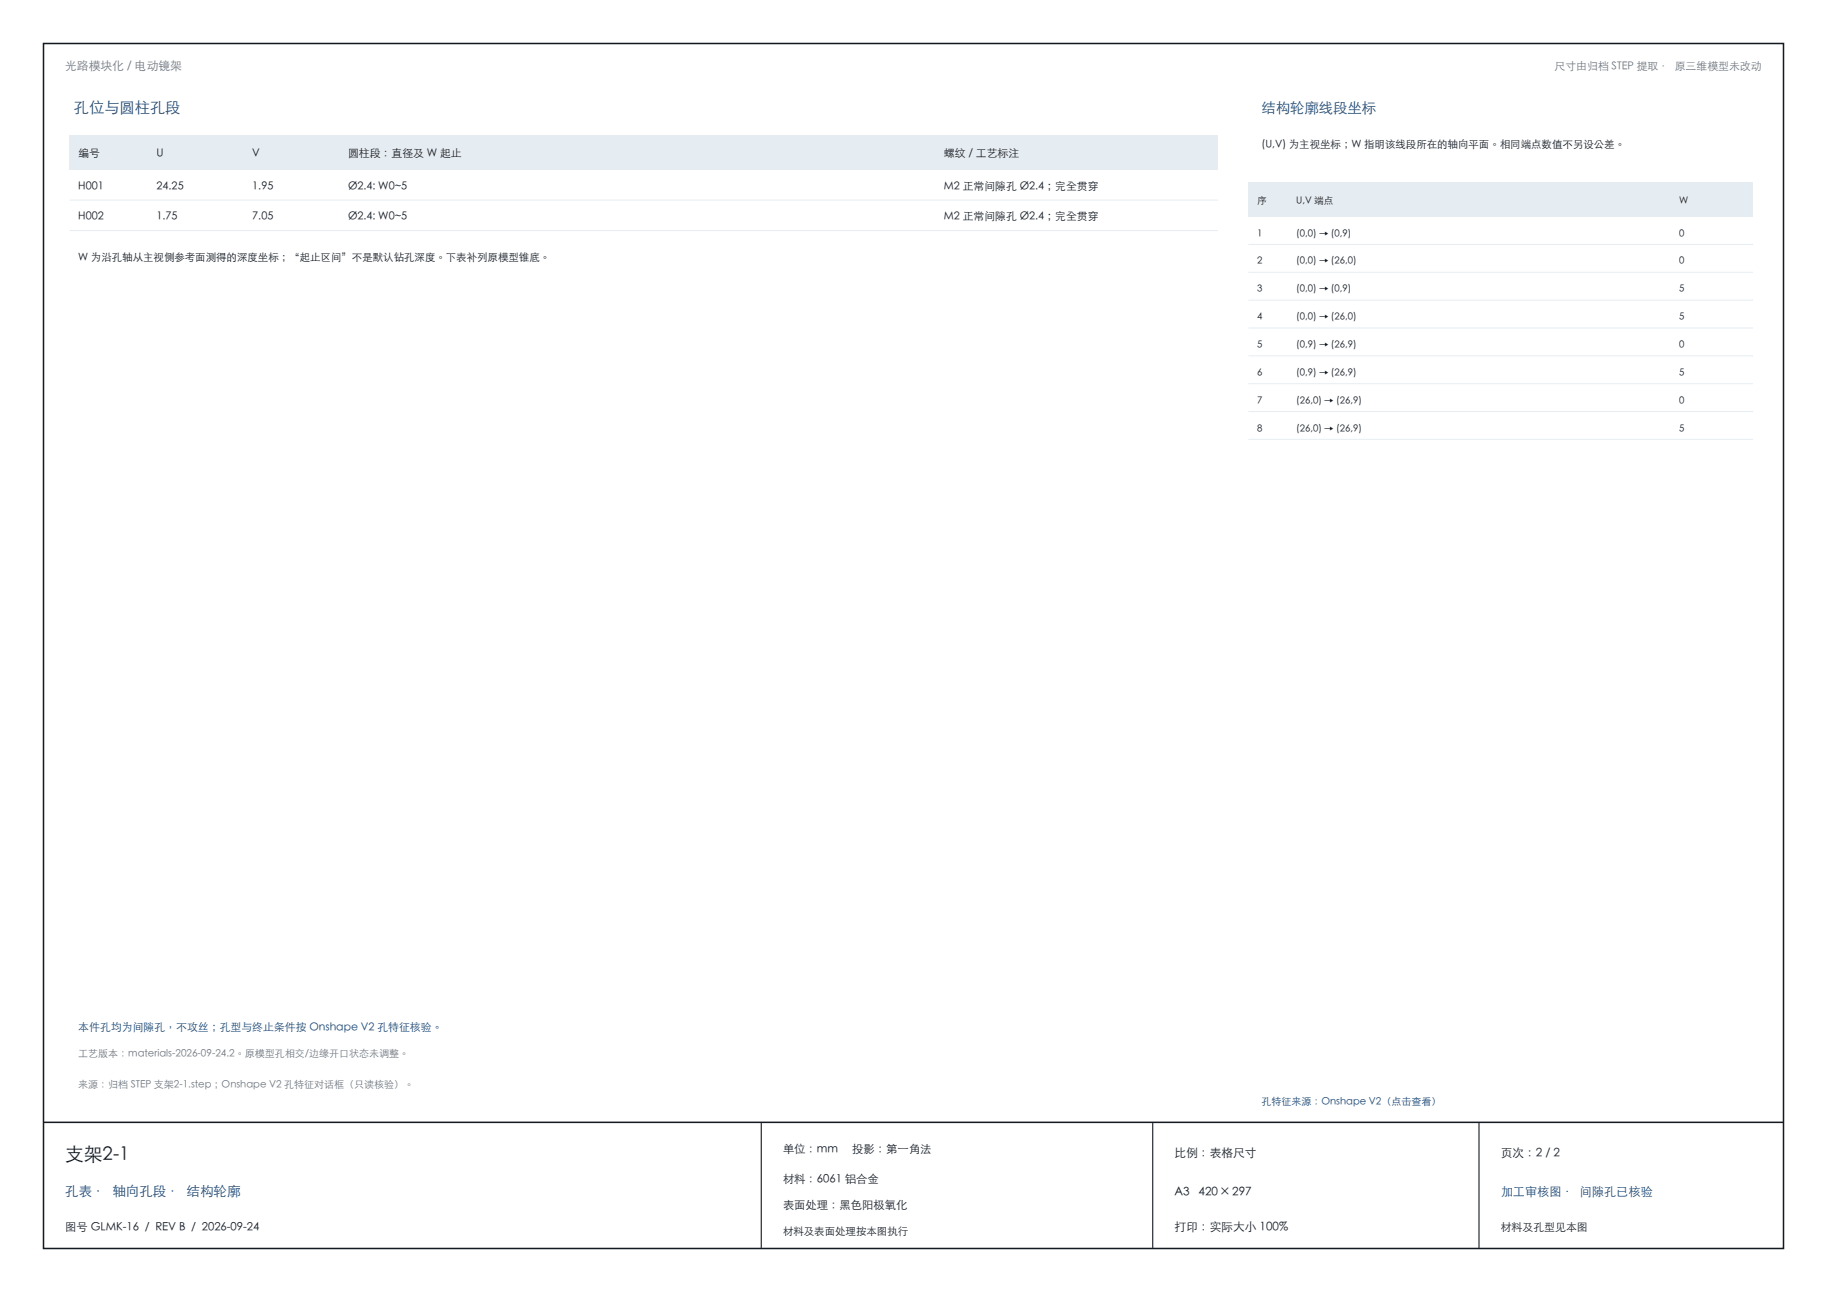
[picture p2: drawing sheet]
<svg xmlns="http://www.w3.org/2000/svg" width="420mm" height="297mm" viewBox="0 0 420 297" stroke-linecap="round" stroke-linejoin="round" font-family="sans-serif">
<defs><g id="words">
<text font-size="4.3" fill="#141a21" x="15" y="267">支架2-1</text>
<text font-size="3.5" fill="#144578" x="17" y="26">孔位与圆柱孔段</text>
<text font-size="3.3" fill="#144578" x="290" y="26">结构轮廓线段坐标</text>
<text font-size="3.1" fill="#144578" x="15" y="275">孔表 · 轴向孔段 · 结构轮廓</text>
<text font-size="2.8" fill="#144578" x="345" y="275">加工审核图 · 间隙孔已核验</text>
<text font-size="2.7" fill="#6b7580" x="15" y="16">光路模块化 / 电动镜架</text>
<g font-size="2.7" fill="#141a21">
<text x="270" y="266">比例：表格尺寸</text>
<text x="345" y="266">页次：2 / 2</text>
<text x="270" y="275">A3</text>
<text x="275.5" y="275">420 × 297</text>
<text x="270" y="283">打印：实际大小 100%</text>
</g>
<g font-size="2.6" fill="#141a21">
<text x="180" y="265">单位：mm</text>
<text x="195.9" y="265">投影：第一角法</text>
<text x="180" y="272">材料：6061 铝合金</text>
<text x="180" y="278">表面处理：黑色阳极氧化</text>
<text x="15" y="283">图号 GLMK-16 / REV B / 2026-09-24</text>
</g>
<text font-size="2.5" fill="#6b7580" x="357.4" y="16">尺寸由归档 STEP 提取 · 原三维模型未改动</text>
<g font-size="2.5" fill="#141a21">
<text x="18" y="36.2">编号</text>
<text x="36" y="36.2">U</text>
<text x="58" y="36.2">V</text>
<text x="80" y="36.2">圆柱段：直径及 W 起止</text>
<text x="217" y="36.2">螺纹 / 工艺标注</text>
<text x="18" y="43.6">H001</text>
<text x="36" y="43.6">24.25</text>
<text x="58" y="43.6">1.95</text>
<text x="80" y="43.6">Ø2.4: W0~5</text>
<text x="217" y="43.6">M2 正常间隙孔 Ø2.4；完全贯穿</text>
<text x="18" y="50.6">H002</text>
<text x="36" y="50.6">1.75</text>
<text x="58" y="50.6">7.05</text>
<text x="80" y="50.6">Ø2.4: W0~5</text>
<text x="217" y="50.6">M2 正常间隙孔 Ø2.4；完全贯穿</text>
<text x="345" y="283">材料及孔型见本图</text>
</g>
<text font-size="2.5" fill="#144578" x="18" y="237">本件孔均为间隙孔，不攻丝；孔型与终止条件按 Onshape V2 孔特征核验。</text>
<g font-size="2.4" fill="#141a21">
<text x="290" y="34">(U,V) 为主视坐标；W 指明该线段所在的轴向平面。相同端点数值不另设公差。</text>
<text x="18" y="60">W 为沿孔轴从主视侧参考面测得的深度坐标；“起止区间”不是默认钻孔深度。下表补列原模型锥底。</text>
<text x="180" y="284">材料及表面处理按本图执行</text>
</g>
<g font-size="2.3" fill="#6b7580">
<text x="18" y="243">工艺版本：materials-2026-09-24.2。原模型孔相交/边缘开口状态未调整。</text>
<text x="18" y="250">来源：归档 STEP 支架2-1.step；Onshape V2 孔特征对话框（只读核验）。</text>
</g>
<text font-size="2.3" fill="#144578" x="290" y="254">孔特征来源：Onshape V2（点击查看）</text>
<g font-size="2.2" fill="#141a21">
<text x="289" y="47">序</text>
<text x="298" y="47">U,V 端点</text>
<text x="386" y="47">W</text>
<text x="289" y="54.4">1</text>
<text x="298" y="54.4">(0,0) → (0,9)</text>
<text x="386" y="54.4">0</text>
<text x="289" y="60.8">2</text>
<text x="298" y="60.8">(0,0) → (26,0)</text>
<text x="386" y="60.8">0</text>
<text x="289" y="67.2">3</text>
<text x="298" y="67.2">(0,0) → (0,9)</text>
<text x="386" y="67.2">5</text>
<text x="289" y="73.6">4</text>
<text x="298" y="73.6">(0,0) → (26,0)</text>
<text x="386" y="73.6">5</text>
<text x="289" y="80">5</text>
<text x="298" y="80">(0,9) → (26,9)</text>
<text x="386" y="80">0</text>
<text x="289" y="86.4">6</text>
<text x="298" y="86.4">(0,9) → (26,9)</text>
<text x="386" y="86.4">5</text>
<text x="289" y="92.8">7</text>
<text x="298" y="92.8">(26,0) → (26,9)</text>
<text x="386" y="92.8">0</text>
<text x="289" y="99.2">8</text>
<text x="298" y="99.2">(26,0) → (26,9)</text>
<text x="386" y="99.2">5</text>
</g>
</g></defs>
<path d="M10 10h400v277h-400zM10 258h400" fill="none" stroke="#141a21" stroke-width=".35"/>
<path d="M175 258v29M265 258v29M340 258v29" fill="none" stroke="#141a21" stroke-width=".25"/>
<path d="M16 31h264v8h-264z" fill-rule="evenodd" fill="#e6edf2"/>
<path d="M16 46h264M16 53h264" fill="none" stroke="#e6edf2" stroke-width=".23"/>
<path d="M287 41.8h116v8h-116z" fill-rule="evenodd" fill="#e6edf2"/>
<path d="M287 56.2h116M287 62.6h116M287 69h116M287 75.4h116M287 81.8h116M287 88.2h116M287 94.6h116M287 101h116" fill="none" stroke="#e6edf2" stroke-width=".23"/>
<use href="#words"/>
</svg>
